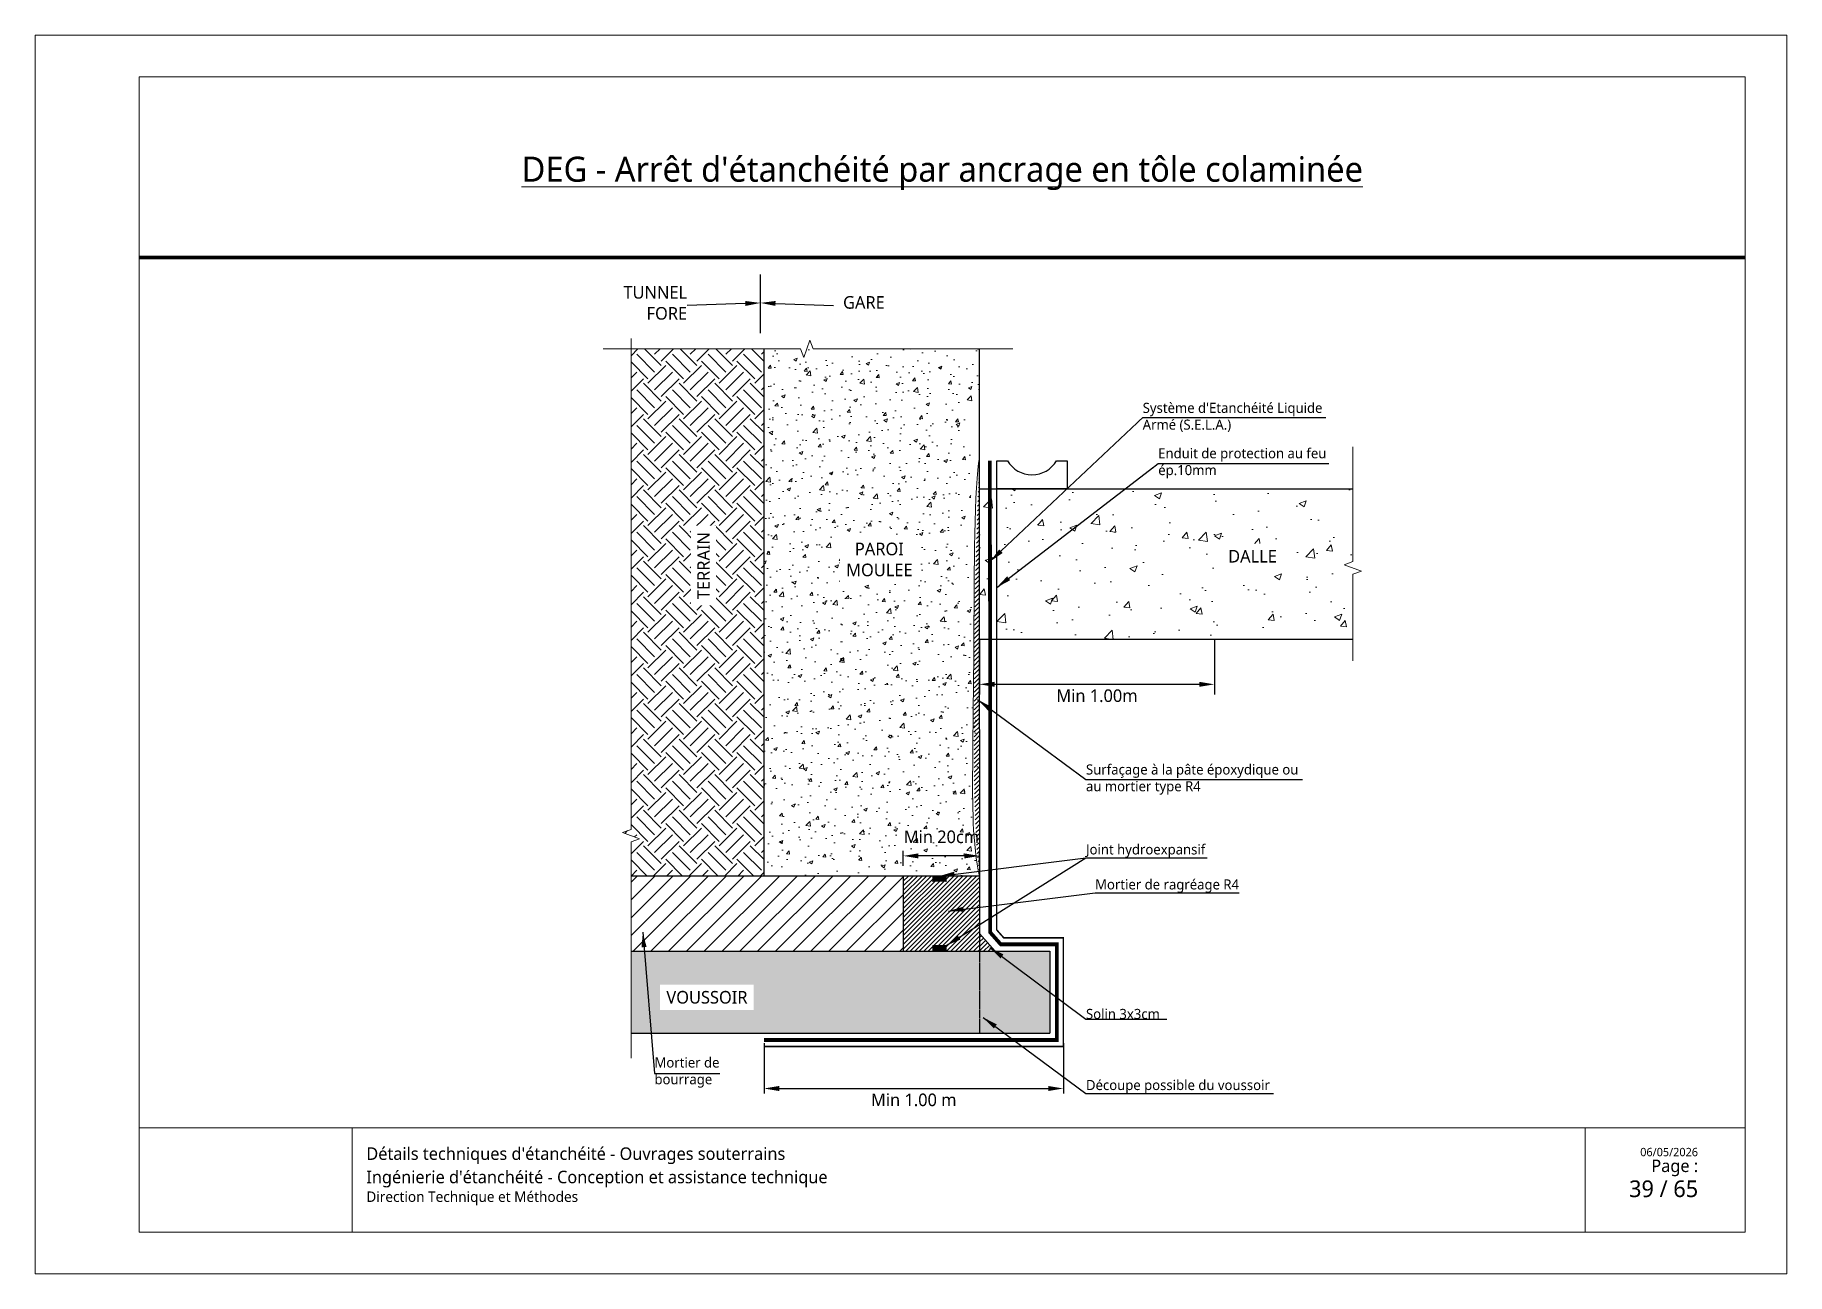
# Paper-space layout '22 - Jonction entre un tunnel foré et une gare en SELA - Dalle intermédiaire - Option A' of a CAD drawing. Header units: millimetres. Extents: x 18 to 438, y -118 to 179.
# The model-space entities are those that its viewports show. They can reach past a viewport. Long polylines and large blocks are cut down to what shows.
import ezdxf
from ezdxf import colors
from ezdxf.entities.mleader import LeaderData, LeaderLine
from ezdxf.math import Vec2, Vec3

# ---------------------------------------------------------------- set-up
doc = ezdxf.new("R2010")
doc.units = ezdxf.units.MM
doc.linetypes.add('CACHE', pattern=[0.375, 0.25, -0.125])
doc.linetypes.add('CONTINU', pattern=[0])
for name, color, linetype, lineweight in [('Dessin_AXE', 8, 'Continuous', 5), ('Dessin_HACHURES', 253, 'Continuous', 9), ('G-ANNO-TTLB', 7, 'Continuous', 5), ('G-ANNO-TTLB-THIN', 7, 'Continuous', 5), ('Matériel_Joint Hydroexpansif', 140, 'CACHE', 0), ('Produit_Enduit de protection au feu', 6, 'Continuous', 0), ('SYSTEME_S.E.L.A', 210, 'CACHE', 0)]:
    doc.layers.add(name, color=color, linetype=linetype, lineweight=lineweight)
for name, color, linetype in [('Dessin_CONTOURS BETON', 7, 'Continuous'), ('Dessin_COTATIONS', 7, 'Continuous'), ('Dessin_TEXTES', 7, 'CONTINU'), ('GEN-_-CARTOUCHE', 7, 'Continuous')]:
    doc.layers.add(name, color=color, linetype=linetype)
doc.layers.add('GEN-_-FMULT', color=210, linetype='Continuous', plot=False)
doc.styles.add('Arial', font='segoeui.ttf')
doc.styles.add('Segoe UI_2', font='segoeui.ttf', dxfattribs={"height": 0.0025})
doc.styles.add('Segoe UI_3', font='segoeui.ttf', dxfattribs={"height": 0.0035})
doc.styles.add('Segoe UI_4', font='segoeui.ttf', dxfattribs={"height": 0.004})
doc.styles.add('Segoe UI_B_1', font='segoeuib.ttf', dxfattribs={"height": 0.005})
doc.styles.add('Segoe UI_B_2', font='segoeuib.ttf', dxfattribs={"height": 0.0045})
doc.styles.add('txt-moyen', font='segoeui.ttf')
doc.dimstyles.new('1000F2', dxfattribs={"dimscale": 10, "dimtxt": 0.25, "dimasz": 0.3, "dimexe": 0.2, "dimexo": 0, "dimgap": 0.1, "dimtad": 1, "dimzin": 0, "dimdsep": 46, "dimtxsty": 'txt-moyen', "dimcen": 0.1, "dimclrd": 256, "dimclre": 256, "dimclrt": 256, "dimazin": 0, "dimtfac": 1, "dimtmove": 2, "dimatfit": 3, "dimfxl": 1, "dimtolj": 1, "dimtzin": 0, "dimlwd": -1, "dimlwe": -1, "dimarcsym": 0})

psp = doc.layouts.new('22 - Jonction entre un tunnel foré et une gare en SELA - Dalle intermédiaire - Option A')

msp = doc.modelspace()

# ---------------------------------------------------------------- texts
at = {"layer": 'Dessin_TEXTES'}
for s, insert, char_height, width, attachment_point, style in [('TUNNEL\\PFORE', (13323.2532, 6940.6209), 2.5, 101.5, 6, 'Arial'), ('GARE', (13358.3865, 6941.9782), 2.5, 101.5, 2, 'Arial'), ('Joint hydroexpansif', (13402.521, 6830.3493), 2, 73.895712, 7, 'txt-moyen'), ('Mortier de ragréage R4', (13404.3309, 6823.3961), 2, 73.895712, 7, 'txt-moyen'), ('\\pxsm1.5;Solin 3x3cm', (13402.521, 6798.2987), 2, 73.895712, 7, 'txt-moyen'), ('Mortier de \\Pbourrage', (13316.763, 6787.6749), 2, 73.895712, 4, 'txt-moyen'), ('Découpe possible du voussoir', (13402.521, 6783.5259), 2, 73.895712, 7, 'txt-moyen')]:
    msp.add_mtext(s, dxfattribs=dict(at, insert=insert, char_height=char_height, width=width, attachment_point=attachment_point, style=style))
at = {"layer": 'Dessin_TEXTES', "insert": (13413.7877, 6917.881), "char_height": 2, "width": 50.213234, "attachment_point": 4, "style": 'txt-moyen', "bg_fill": 3, "box_fill_scale": 1.5, "bg_fill_color": 9, "bg_fill_true_color": 13158600, "bg_fill_transparency": 11751612}
msp.add_mtext("Système d'Etanchéité Liquide\\PArmé (S.E.L.A.)", dxfattribs=at)
at = {"layer": 'Dessin_TEXTES', "linetype": 'CONTINU', "insert": (13402.521, 6845.9051), "char_height": 2, "width": 97.825496, "attachment_point": 4, "style": 'txt-moyen'}
msp.add_mtext('Surfaçage à la pâte époxydique ou \\Pau mortier type R4', dxfattribs=at)

# ---------------------------------------------------------------- blocks, each defined once
blk = doc.blocks.new('cart.L6P1')
at = {"layer": 'G-ANNO-TTLB'}
for p, q in [((-37.23, 312.77), (-37.23, 15.77)), ((382.77, 312.77), (-37.23, 312.77)), ((382.77, 312.77), (382.77, 15.77)), ((334.38, 50.77), (334.38, 25.77)), ((372.77, 50.77), (372.77, 25.77)), ((-37.23, 15.77), (382.77, 15.77))]:
    blk.add_line(p, q, dxfattribs=at)
at = {"layer": 'G-ANNO-TTLB-THIN'}
for p, q in [((-12.23, 302.77), (372.77, 302.77)), ((-12.23, 50.77), (-12.23, 302.77)), ((372.77, 302.77), (372.77, 50.77)), ((-12.23, 50.77), (-12.23, 25.77)), ((-12.23, 50.77), (372.77, 50.77)), ((38.77, 50.77), (38.77, 25.77)), ((-12.23, 25.77), (372.77, 25.77))]:
    blk.add_line(p, q, dxfattribs=at)
at = {"layer": 'GEN-_-FMULT', "lineweight": 70}
blk.add_line((-12.23, 259.46), (372.77, 259.46), dxfattribs=at)
at = {"layer": 'G-ANNO-TTLB', "attachment_point": 1}
for s, insert, char_height, width, style in [("\\pxqc;\\LDEG - Arrêt d'étanchéité par ancrage en tôle colaminée", (-12.23, 283.61), 6, 385, 'Segoe UI_B_2'), ("Détails techniques d'étanchéité - Ouvrages souterrains", (42.19, 46.11), 3, 202.4845, 'Segoe UI_B_2'), ('\\pxqr;{\\H0.75x;Page : \\P}  39 / 65', (310.88, 43.2), 4, 50.6047, 'Segoe UI_B_1'), ('06/05/2026', (347.59, 45.99), 2, 17.4768, 'Segoe UI_2'), ("Ingénierie d'étanchéité - Conception et assistance technique", (42.19, 40.51), 3, 249.7878, 'Segoe UI_3'), ('Direction Technique et Méthodes', (42.19, 35.54), 2.5, 82.8945, 'Segoe UI_4')]:
    blk.add_mtext(s, dxfattribs=dict(at, insert=insert, char_height=char_height, width=width, style=style))
blk = doc.blocks.new('*D102')
at = {"layer": 'Defpoints', "color": 0, "transparency": 16777216}
for p in [(13381.36, 6873.73), (13428.04, 6873.73), (13428.04, 6864.83)]:
    blk.add_point(p, dxfattribs=at)
at = {"layer": 'Dessin_COTATIONS', "linetype": 'CONTINU', "transparency": 16777216}
for p, q in [((13381.36, 6873.73), (13381.36, 6862.83)), ((13428.04, 6873.73), (13428.04, 6862.83)), ((13384.36, 6864.83), (13425.04, 6864.83))]:
    blk.add_line(p, q, dxfattribs=at)
at = {"layer": 'Dessin_COTATIONS', "transparency": 16777216}
for points in [[(13384.36, 6865.33), (13384.36, 6864.33), (13381.36, 6864.83)], [(13425.04, 6864.33), (13425.04, 6865.33), (13428.04, 6864.83)]]:
    blk.add_solid(points, dxfattribs=at)
at = {"layer": 'Dessin_COTATIONS', "transparency": 16777216, "insert": (13404.7, 6862.55), "char_height": 2.5, "attachment_point": 5, "style": 'txt-moyen'}
blk.add_mtext('\\A1;Min 1.00m', dxfattribs=at)
blk = doc.blocks.new('*D103')
at = {"layer": 'Defpoints', "color": 0, "transparency": 16777216}
for p in [(13338.55, 6795.53), (13398.03, 6795.53), (13398.03, 6784.51)]:
    blk.add_point(p, dxfattribs=at)
at = {"layer": 'Dessin_COTATIONS', "transparency": 16777216}
for p, q in [((13338.55, 6793.53), (13338.55, 6783.51)), ((13398.03, 6793.53), (13398.03, 6783.51)), ((13341.55, 6784.51), (13395.03, 6784.51))]:
    blk.add_line(p, q, dxfattribs=at)
for points in [[(13341.55, 6785.01), (13341.55, 6784.01), (13338.55, 6784.51)], [(13395.03, 6784.01), (13395.03, 6785.01), (13398.03, 6784.51)]]:
    blk.add_solid(points, dxfattribs=at)
at = {"layer": 'Dessin_COTATIONS', "transparency": 16777216, "insert": (13368.29, 6782.23), "char_height": 2.5, "attachment_point": 5, "style": 'txt-moyen'}
blk.add_mtext('\\A1;Min 1.00 m', dxfattribs=at)
blk = doc.blocks.new('*D104')
at = {"layer": 'Defpoints', "color": 0, "transparency": 16777216}
for p in [(13366.22, 6830.73), (13366.22, 6826.73), (13381.36, 6826.73)]:
    blk.add_point(p, dxfattribs=at)
at = {"layer": 'Dessin_COTATIONS', "transparency": 16777216}
for p, q in [((13366.22, 6828.73), (13366.22, 6831.73)), ((13381.36, 6828.73), (13381.36, 6831.73)), ((13378.36, 6830.73), (13369.22, 6830.73))]:
    blk.add_line(p, q, dxfattribs=at)
for points in [[(13369.22, 6831.23), (13369.22, 6830.23), (13366.22, 6830.73)], [(13378.36, 6830.23), (13378.36, 6831.23), (13381.36, 6830.73)]]:
    blk.add_solid(points, dxfattribs=at)
at = {"layer": 'Dessin_COTATIONS', "transparency": 16777216, "insert": (13373.79, 6834.51), "char_height": 2.5, "attachment_point": 5, "style": 'txt-moyen'}
blk.add_mtext('\\A1;Min 20cm', dxfattribs=at)

# ---------------------------------------------------------------- dimensions: what is measured, and where the dimension line sits
at = {"layer": 'Dessin_COTATIONS', "linetype": 'CONTINU'}
dim = msp.add_linear_dim(base=(13428.0448, 6864.8273), p1=(13381.3617, 6873.7287), p2=(13428.0448, 6873.7287), text='Min 1.00m', dimstyle='1000F2', override={"dimtad": 2, "dimtxsty": 'txt-moyen', "dimtfill": 0, "dimtfillclr": 0}, dxfattribs=at)
dim.commit()
dim.dimension.update_dxf_attribs({"geometry": '*D102', "text_midpoint": (13404.7032, 6862.5511)})
at = {"layer": 'Dessin_COTATIONS'}
for base, p1, p2, text, override, picture, middle in [((13366.2159, 6830.7322), (13381.3617, 6826.7325), (13366.2159, 6826.7322), 'Min 20cm', {"dimexe": 0.1, "dimexo": 0.2, "dimtad": 2}, '*D104', (13373.7888, 6834.5085)), ((13398.0325, 6784.5064), (13338.5466, 6795.5261), (13398.0325, 6795.5261), 'Min 1.00 m', {"dimexe": 0.1, "dimexo": 0.2, "dimtad": 2, "dimtxsty": 'txt-moyen', "dimtfill": 0, "dimtfillclr": 0}, '*D103', (13368.2895, 6782.2302))]:
    dim = msp.add_linear_dim(base=base, p1=p1, p2=p2, text=text, dimstyle='1000F2', override=override, dxfattribs=at)
    dim.commit()
    dim.dimension.update_dxf_attribs({"geometry": picture, "text_midpoint": middle})

# ---------------------------------------------------------------- hatches: boundary and pattern name
at = {"layer": 'Dessin_HACHURES'}
h = msp.add_hatch(dxfattribs=at)
h.set_pattern_fill('AR-CONC', color=256)
h.set_pattern_definition([(50, (14309.1634, 3697.5995), (7.172602, -0.627521), [0.75, -8.25]), (355, (14309.1634, 3697.5995), (-1.387513, 7.521921), [0.6, -6.6]), (100.45144, (14309.761, 3697.547), (5.785088, 6.8944), [0.637402, -7.011421]), (46.1842, (14309.163, 3699.5995), (10.672413, -1.655193), [1.125, -12.375]), (96.63564, (14310.053, 3699.462), (9.34662, 9.741186), [0.956103, -10.517138]), (351.18416, (14309.163, 3699.6), (9.34662, 9.741186), [0.9, -9.9]), (21, (14310.1634, 3699.0995), (5.969071, -4.026189), [0.75, -8.25]), (326, (14310.1634, 3699.0995), (2.433153, 7.2515), [0.6, -6.6]), (71.45144, (14310.661, 3698.764), (8.402224, 3.225312), [0.637402, -7.011421]), (37.5, (14309.1634, 3697.5995), (0.1215986, 3.3289385), [0, -6.52, 0, -6.7, 0, -6.625]), (7.5, (14309.1634, 3697.5995), (2.6306954, 3.944117), [0, -3.82, 0, -6.37, 0, -2.525]), (327.5, (14306.9334, 3697.5995), (5.3382244, -0.2255487), [0, -2.5, 0, -7.8, 0, -10.35]), (317.5, (14305.9334, 3697.5995), (5.831862, 1.00105), [0, -3.25, 0, -5.18, 0, -7.35])])
edge = h.paths.add_edge_path()
edge.add_spline(control_points=[(13381.3617, 6855.8839), (13380.9234, 6857.047), (13379.5777, 6860.6183), (13380.7337, 6870.6939), (13379.6153, 6883.1293), (13379.5208, 6897.149), (13379.7678, 6907.4905), (13380.3924, 6915.086), (13379.8633, 6919.1563), (13380.1353, 6921.4142), (13380.992, 6922.1094), (13381.3617, 6922.4094)], knot_values=[0, 0, 0, 0, 3.6951183, 11.34569901, 29.63864646, 41.3699241, 53.29125089, 60.79697493, 63.96103791, 65.78437957, 67.16831997, 67.16831997, 67.16831997, 67.16831997], degree=3, periodic=0)
edge.add_line((13381.3617, 6922.4094), (13381.3617, 6931.519))
edge.add_line((13381.3617, 6931.519), (13348.2932, 6931.519))
edge.add_line((13348.2932, 6931.519), (13347.6682, 6933.2362))
edge.add_line((13347.6682, 6933.2362), (13346.4182, 6929.8018))
edge.add_line((13346.4182, 6929.8018), (13345.7932, 6931.519))
edge.add_line((13345.7932, 6931.519), (13338.5474, 6931.519))
edge.add_line((13338.5474, 6931.519), (13338.5459, 6826.7316))
edge.add_line((13338.5459, 6826.7316), (13381.3617, 6826.7325))
edge.add_line((13381.3617, 6826.7325), (13381.3617, 6855.8839))
edge.add_line((13381.3617, 6855.8839), (13381.3617, 6855.8839))
h.paths.add_polyline_path([(13353.4212, 6884.907), (13369.4206, 6884.907), (13369.4206, 6894.2698), (13353.4212, 6894.2698)], flags=24)
at = {"layer": 'Dessin_HACHURES', "linetype": 'CONTINU'}
h = msp.add_hatch(dxfattribs=at)
h.set_pattern_fill('EARTH', color=256, scale=20, angle=45)
h.set_pattern_definition([(45, (14258.569, 3697.5995), (4e-16, 7.071068), [5, -5]), (45, (14257.243, 3698.9253), (4e-16, 7.071068), [5, -5]), (45, (14255.9174, 3700.251), (4e-16, 7.071068), [5, -5]), (135, (14255.9174, 3701.135), (-7.071068, 9e-16), [5, -5]), (135, (14257.243, 3702.461), (-7.071068, 9e-16), [5, -5]), (135, (14258.569, 3703.7867), (-7.071068, 9e-16), [5, -5])])
h.paths.add_polyline_path([(13312.0992, 6836.01), (13310.382, 6835.385), (13313.8163, 6834.135), (13312.0992, 6833.51), (13312.0992, 6826.7311), (13338.5466, 6826.7322), (13338.5466, 6851.7839), (13338.5459, 6851.7839), (13338.5474, 6931.519), (13312.0992, 6931.519)])
h.paths.add_polyline_path([(13329.1274, 6880.233), (13329.1274, 6896.8121), (13323.9756, 6896.8121), (13323.9756, 6880.233)], flags=24)
at = {"layer": 'Dessin_HACHURES'}
h = msp.add_hatch(dxfattribs=at)
h.set_pattern_fill('ANSI31', color=256, scale=5)
h.set_pattern_definition([(45, (14194.1757, 3674.06716), (-0.44194174, 0.44194174), [])])
edge = h.paths.add_edge_path()
edge.add_spline(control_points=[(13381.3617, 6909.9287), (13380.2872, 6882.8615), (13380.311, 6867.0098), (13380.1689, 6836.4097), (13381.3617, 6826.7325), (13381.3617, 6826.7325)], knot_values=[0, 0, 0, 0, 7.45564004, 15.10622075, 18.80133905, 18.80133905, 18.80133905, 18.80133905], degree=3, periodic=0)
edge.add_line((13381.3617, 6826.7325), (13381.3617, 6909.9287))
at = {"layer": 'Dessin_HACHURES', "linetype": 'ByBlock'}
h = msp.add_hatch(dxfattribs=at)
h.set_pattern_fill('ANSI31', color=256, scale=20)
h.set_pattern_definition([(45, (13230.997, 6196.4064), (-1.767767, 1.767767), [])])
h.paths.add_polyline_path([(13366.2336, 6826.7322), (13366.1466, 6826.7322), (13312.0992, 6826.7311), (13312.0992, 6811.7839), (13366.2159, 6811.7839)])
at = {"layer": 'Dessin_HACHURES', "linetype": 'CONTINU'}
h = msp.add_hatch(dxfattribs=at)
h.set_pattern_fill('ANSI31', color=256, scale=0.2)
h.set_pattern_definition([(45, (18166.2159, 6305.77916), (-0.44901281, 0.44901281), [])])
h.paths.add_polyline_path([(13381.3617, 6826.7325), (13366.2159, 6826.7322), (13366.2159, 6826.7325), (13366.2159, 6811.7839), (13381.3617, 6811.7839)])
h = msp.add_hatch(dxfattribs=at)
h.set_pattern_fill('ANSI31', color=256, scale=5)
h.set_pattern_definition([(45, (14257.8354, 3697.5995), (-0.44194174, 0.44194174), [])])
h.paths.add_polyline_path([(13381.3617, 6815.2862), (13381.3617, 6811.7839), (13384.4503, 6811.7839)])
at = {"layer": 'Dessin_HACHURES'}
h = msp.add_hatch(color=256, dxfattribs=at)
h.dxf.hatch_style = 1
h.paths.add_polyline_path([(13312.0992, 6811.7839), (13382.0953, 6811.7839), (13382.0953, 6795.5261), (13312.0992, 6795.5261)])
h.paths.add_polyline_path([(13319.7436, 6800.0275), (13334.6294, 6800.0275), (13334.6294, 6805.1793), (13319.7436, 6805.1793)], flags=24)
at = {"layer": 'Dessin_HACHURES', "linetype": 'CONTINU'}
h = msp.add_hatch(color=256, dxfattribs=at)
h.dxf.hatch_style = 1
h.paths.add_polyline_path([(13395.3525, 6811.7839), (13382.0953, 6811.7839), (13382.0953, 6795.5261), (13395.3525, 6795.5261)])
at = {"layer": 'Matériel_Joint Hydroexpansif'}
for points in [[(13374.7561, 6825.6061), (13374.7561, 6826.7324), (13372.0558, 6826.7324), (13372.0558, 6825.6061)], [(13374.7561, 6811.7839), (13374.7561, 6812.9102), (13372.0558, 6812.9102), (13372.0558, 6811.7839)]]:
    msp.add_hatch(color=256, dxfattribs=at).paths.add_polyline_path(points)

# ---------------------------------------------------------------- linework, layer by layer
at = {"layer": 'Dessin_AXE', "flags": 128}
for points in [[(13387.9978, 6931.519), (13348.2932, 6931.519), (13347.6682, 6933.2362), (13346.4182, 6929.8018), (13345.7932, 6931.519), (13306.5659, 6931.519)], [(13312.0992, 6933.5253), (13312.0992, 6836.01), (13310.382, 6835.385), (13313.8163, 6834.135), (13312.0992, 6833.51), (13312.0992, 6790.5261)]]:
    msp.add_lwpolyline(points, dxfattribs=at)
at = {"layer": 'Dessin_CONTOURS BETON', "linetype": 'CONTINU'}
msp.add_line((13381.3617, 6855.8839), (13381.3617, 6931.519), dxfattribs=at)
at = {"layer": 'Dessin_CONTOURS BETON', "linetype": 'Continuous'}
msp.add_line((13381.3617, 6855.8839), (13381.3617, 6811.7839), dxfattribs=at)
at = {"layer": 'Dessin_CONTOURS BETON'}
msp.add_line((13366.2159, 6826.7325), (13366.2159, 6811.7839), dxfattribs=at)
at = {"layer": 'Dessin_CONTOURS BETON', "linetype": 'CACHE', "ltscale": 0.2}
msp.add_line((13381.3617, 6811.7839), (13381.3617, 6795.5261), dxfattribs=at)
at = {"layer": 'Dessin_CONTOURS BETON', "flags": 128}
for points in [[(13338.5459, 6826.7316), (13338.5474, 6931.519)], [(13381.3617, 6826.7325), (13312.0992, 6826.7311)], [(13312.0992, 6811.7839), (13395.3525, 6811.7839), (13395.3525, 6795.5261)], [(13395.3525, 6811.7839), (13395.3525, 6795.5261)], [(13312.0992, 6795.5261), (13395.3525, 6795.5261)]]:
    msp.add_lwpolyline(points, dxfattribs=at)
at = {"layer": 'Dessin_CONTOURS BETON'}
msp.add_lwpolyline([(13384.7787, 6903.6579), (13384.7787, 6909.2656), (13386.9319, 6909.2656, 0.57735027), (13396.6449, 6909.2656), (13398.7981, 6909.2656), (13398.7981, 6903.6579), (13394.5923, 6903.6579)], format="xyb", close=True, dxfattribs=at)
at = {"layer": 'Dessin_CONTOURS BETON', "lineweight": 0, "flags": 128}
msp.add_lwpolyline([(13381.3617, 6815.2862), (13384.4503, 6811.7839)], dxfattribs=at)
at = {"layer": 'Dessin_CONTOURS BETON', "lineweight": 5}
msp.add_open_spline([(13381.3617, 6826.7325), (13379.9234, 6832.647), (13380.0405, 6860.6676), (13380.311, 6867.0098), (13380.296, 6904.7583), (13381.3617, 6909.9287)], degree=3, knots=[0, 0, 0, 0, 3.6951183, 11.34569901, 18.80133905, 18.80133905, 18.80133905, 18.80133905], dxfattribs=at)
at = {"layer": 'Dessin_TEXTES', "linetype": 'ByBlock'}
msp.add_line((13337.8098, 6934.6047), (13337.8098, 6946.3032), dxfattribs=at)
msp.add_line((13337.8098, 6934.6047), (13337.8098, 6946.3032), dxfattribs=at)
at = {"layer": 'Matériel_Joint Hydroexpansif', "linetype": 'CONTINU', "flags": 128}
for points in [[(13372.0558, 6825.6061), (13372.0558, 6826.7324), (13374.7561, 6826.7324), (13374.7561, 6825.6061)], [(13372.0558, 6811.7839), (13372.0558, 6812.9102), (13374.7561, 6812.9102), (13374.7561, 6811.7839)]]:
    msp.add_lwpolyline(points, dxfattribs=at)

msp.set_redraw_order([(e.dxf.handle, doc.entitydb.next_handle()) for e in msp.query("TEXT MTEXT ATTDEF DIMENSION ARC_DIMENSION")])  # texts and dimensions are drawn at this point

# ---------------------------------------------------------------- leaders
at = {"layer": 'Dessin_TEXTES'}
for points in [[(13380.9617, 6861.7918), (13402.521, 6845.9051), (13445.5788, 6845.9051)], [(13373.406, 6826.7324), (13402.521, 6830.3493), (13426.6298, 6830.3493)], [(13374.7561, 6812.9102), (13402.521, 6830.3493), (13426.6298, 6830.3493)], [(13375.2159, 6819.7792), (13404.3309, 6823.3961), (13432.9397, 6823.3961)], [(13383.4028, 6812.5465), (13402.521, 6798.2987), (13418.6105, 6798.2987)], [(13382.0953, 6798.6262), (13402.521, 6783.5259), (13439.7984, 6783.5259)]]:
    msp.add_leader(points, dimstyle='1000F2', override={"dimgap": 0.1, "dimtad": 0}, dxfattribs=at)
at = {"layer": 'Dessin_TEXTES', "linetype": 'CONTINU', "lineweight": 9}
ml = msp.add_multileader_mtext('Standard', dxfattribs=at)
ml.set_content('', color=256, style='txt-moyen')
ml.set_leader_properties(linetype='ByLayer', lineweight=-1)
ml.build(insert=Vec2(0, 0))
ml.multileader.update_dxf_attribs({"text_left_attachment_type": 6, "text_right_attachment_type": 6, "dogleg_length": 0, "arrow_head_size": 3})
ctx = ml.context
ctx.base_point, ctx.char_height, ctx.arrow_head_size, ctx.landing_gap_size, ctx.plane_origin = Vec3(13323.2532, 6940.6209), 2.5, 3, 0, Vec3(13283.837, 6944.1113)
ctx.left_attachment, ctx.right_attachment, ctx.text_align_type = 6, 6, 2
notes = []
notes.append((ctx, [(0, (1, 1, 0), (13323.2532, 6940.1209), (-1, 0), 0, [(0, [(13337.8098, 6940.6209)], 0, [])])]))
ctx.mtext.insert, ctx.mtext.alignment, ctx.mtext.flow_direction = Vec3(13323.2532, 6943.1209), 3, 5
ml = msp.add_multileader_mtext('Standard', dxfattribs=at)
ml.set_content('', color=256, style='txt-moyen')
ml.set_leader_properties(linetype='ByLayer', lineweight=-1)
ml.build(insert=Vec2(0, 0))
ml.multileader.update_dxf_attribs({"text_left_attachment_type": 6, "text_right_attachment_type": 6, "dogleg_length": 0, "arrow_head_size": 3})
ctx = ml.context
ctx.base_point, ctx.char_height, ctx.arrow_head_size, ctx.landing_gap_size, ctx.plane_origin = Vec3(13352.3663, 6940.6209), 2.5, 3, 0, Vec3(13391.7826, 6944.1113)
ctx.left_attachment, ctx.right_attachment = 6, 6
notes.append((ctx, [(0, (1, 1, 0), (13352.3663, 6940.1209), (1, 0), 0, [(0, [(13337.8098, 6940.6209)], 0, [])])]))
ctx.mtext.insert, ctx.mtext.text_direction, ctx.mtext.flow_direction, ctx.mtext.extrusion = Vec3(13352.3663, 6943.1209), Vec3(-1, 0), 5, Vec3(0, 0, -1)
for ctx, leaders in notes:
    for number, flags, end, landing, length, lines in leaders:
        leader = LeaderData()
        leader.index, (leader.has_last_leader_line, leader.has_dogleg_vector, leader.attachment_direction) = number, flags
        leader.last_leader_point, leader.dogleg_vector, leader.dogleg_length = Vec3(end), Vec3(landing), length
        for number, points, colour, breaks in lines:
            line = LeaderLine()
            line.index, line.vertices, line.color, line.breaks = number, Vec3.list(points), colors.encode_raw_color(colour), breaks
            leader.lines.append(line)
        ctx.leaders.append(leader)

# ---------------------------------------------------------------- next in the draw order: texts
at = {"layer": 'Dessin_TEXTES', "insert": (13326.5123, 6888.4202), "char_height": 2.5, "attachment_point": 5, "rotation": 90, "style": 'txt-moyen', "bg_fill": 3, "box_fill_scale": 1.5, "bg_fill_color": 9, "bg_fill_true_color": 13158600, "bg_fill_transparency": 0}
msp.add_mtext('TERRAIN', dxfattribs=at)
at = {"layer": 'Dessin_TEXTES', "char_height": 2.5, "attachment_point": 5, "style": 'txt-moyen', "bg_fill": 3, "box_fill_scale": 1.5, "bg_fill_color": 9, "bg_fill_true_color": 13158600}
for s, insert, bg_fill_transparency in [('PAROI\\PMOULEE', (13361.4567, 6889.6285), 0), ('VOUSSOIR', (13327.1942, 6802.6221), 5482092)]:
    msp.add_mtext(s, dxfattribs=dict(at, insert=insert, bg_fill_transparency=bg_fill_transparency))

# ---------------------------------------------------------------- next in the draw order: leaders
at = {"layer": 'Dessin_TEXTES'}
msp.add_leader([(13383.4407, 6889.2246), (13413.7877, 6917.881), (13450.1719, 6917.881)], dimstyle='1000F2', override={"dimgap": 0.1, "dimtad": 0}, dxfattribs=at)

# ---------------------------------------------------------------- next in the draw order: linework, layer by layer
at = {"layer": 'Produit_Enduit de protection au feu', "linetype": 'ByBlock', "ltscale": 0.2, "flags": 128}
msp.add_lwpolyline([(13338.5466, 6792.8461, 0.3, 0.3, 0), (13398.0325, 6792.8461, 0.3, 0.3, 0), (13398.0325, 6814.4639, 0.3, 0.3, 0), (13386.1629, 6814.4639, 0.3, 0.3, 0), (13384.7787, 6816.0335, 0.3, 0.3, 0), (13384.7787, 6868.8308, 0.3, 0.3, 0), (13384.7787, 6909.2656, 0.3, 0.3, 0), (13384.7787, 6909.2656, 0.3, 0.3, 0), (13384.7787, 6909.2656, 0, 0, 0)], format="xyseb", dxfattribs=at)
at = {"layer": 'SYSTEME_S.E.L.A', "linetype": 'ByBlock', "ltscale": 5, "const_width": 0.75, "flags": 128}
msp.add_lwpolyline([(13338.5466, 6794.1461), (13396.7325, 6794.1461), (13396.7325, 6813.1639), (13385.5761, 6813.1639), (13383.4787, 6815.5422), (13383.4787, 6869.1836), (13383.4028, 6909.2656), (13383.4028, 6909.2656)], dxfattribs=at)

# ---------------------------------------------------------------- next in the draw order: texts
at = {"layer": 'Dessin_TEXTES', "insert": (13416.8753, 6908.7393), "char_height": 2, "width": 50.213234, "attachment_point": 4, "style": 'txt-moyen', "bg_fill": 3, "box_fill_scale": 1.5, "bg_fill_color": 9, "bg_fill_true_color": 13158600, "bg_fill_transparency": 11751612}
msp.add_mtext('Enduit de protection au feu\\Pép.10mm', dxfattribs=at)

# ---------------------------------------------------------------- next in the draw order: leaders
at = {"layer": 'Dessin_TEXTES'}
msp.add_leader([(13314.4447, 6815.596), (13316.763, 6787.4882), (13329.7724, 6787.4882)], dimstyle='1000F2', override={"dimgap": 0.1, "dimtad": 0}, dxfattribs=at)

# ---------------------------------------------------------------- next in the draw order: hatches: boundary and pattern name
at = {"layer": 'Dessin_HACHURES'}
h = msp.add_hatch(dxfattribs=at)
h.set_pattern_fill('AR-CONC', color=256, scale=2)
h.set_pattern_definition([(50, (14590.325, 9663.07), (14.345204, -1.255043), [1.5, -16.5]), (355, (14590.325, 9663.07), (-2.77503, 15.04384), [1.2, -13.2]), (100.45144, (14591.52, 9662.965), (11.57018, 13.7888), [1.274804, -14.02284]), (46.1842, (14590.325, 9667.07), (21.34483, -3.31039), [2.25, -24.75]), (96.6356, (14592.104, 9666.794), (18.69324, 19.48237), [1.9122, -21.03428]), (351.1842, (14590.325, 9667.07), (18.69324, 19.48237), [1.8, -19.8]), (21, (14592.325, 9666.07), (11.93814, -8.05238), [1.5, -16.5]), (326, (14592.325, 9666.07), (4.86631, 14.503), [1.2, -13.2]), (71.45144, (14593.32, 9665.398), (16.80445, 6.45062), [1.274804, -14.02284]), (37.5, (14590.325, 9663.0694), (0.243197, 6.657877), [0, -13.04, 0, -13.4, 0, -13.25]), (7.5, (14590.325, 9663.0694), (5.26139, 7.888234), [0, -7.64, 0, -12.74, 0, -5.05]), (327.5, (14585.865, 9663.0694), (10.676449, -0.451097), [0, -5, 0, -15.6, 0, -20.7]), (317.5, (14583.865, 9663.069), (11.663723, 2.0021), [0, -6.5, 0, -10.36, 0, -14.7])])
h.paths.add_polyline_path([(13455.4496, 6903.702), (13381.2746, 6903.702), (13381.2746, 6873.7287), (13455.4496, 6873.7287), (13455.4496, 6886.7062), (13457.1668, 6887.3312), (13453.7324, 6888.5812), (13455.4496, 6889.2062)])
h.paths.add_polyline_path([(13410.8662, 6887.554), (13425.6452, 6887.554), (13425.6452, 6893.7361), (13410.8662, 6893.7361)], flags=24)

# ---------------------------------------------------------------- next in the draw order: linework, layer by layer
at = {"layer": 'Dessin_AXE', "linetype": 'CONTINU', "flags": 128}
msp.add_lwpolyline([(13455.5367, 6912.0124), (13455.5367, 6889.2062), (13453.8195, 6888.5812), (13457.2539, 6887.3312), (13455.5367, 6886.7062), (13455.5367, 6869.5198)], dxfattribs=at)
at = {"layer": 'Dessin_CONTOURS BETON', "linetype": 'CONTINU'}
msp.add_lwpolyline([(13455.5367, 6873.7287), (13381.3617, 6873.7287), (13381.3617, 6903.702), (13455.5367, 6903.702)], dxfattribs=at)

# ---------------------------------------------------------------- next in the draw order: leaders
at = {"layer": 'Dessin_TEXTES'}
msp.add_leader([(13384.7787, 6884.0762), (13416.8753, 6908.7393), (13450.7683, 6908.7393)], dimstyle='1000F2', override={"dimgap": 0.1, "dimtad": 0}, dxfattribs=at)

# ---------------------------------------------------------------- next in the draw order: texts
at = {"layer": 'Dessin_TEXTES', "insert": (13435.6141, 6890.2799), "char_height": 2.5, "attachment_point": 5, "style": 'txt-moyen', "bg_fill": 3, "box_fill_scale": 1.5, "bg_fill_color": 9, "bg_fill_true_color": 13158600, "bg_fill_transparency": 5482092}
msp.add_mtext('DALLE', dxfattribs=at)

# ---------------------------------------------------------------- block references
at = {"layer": 'GEN-_-CARTOUCHE'}
psp.add_blockref('cart.L6P1', (55.23, -133.77), dxfattribs=at)

# ---------------------------------------------------------------- viewports
at = {"layer": 'Defpoints'}
psp.add_viewport(center=(235.5, 21.35), size=(385, 208.6901), view_center_point=(13373.9622, 6863.1709), view_height=173, dxfattribs=at)

doc.saveas('drawing.dxf')
